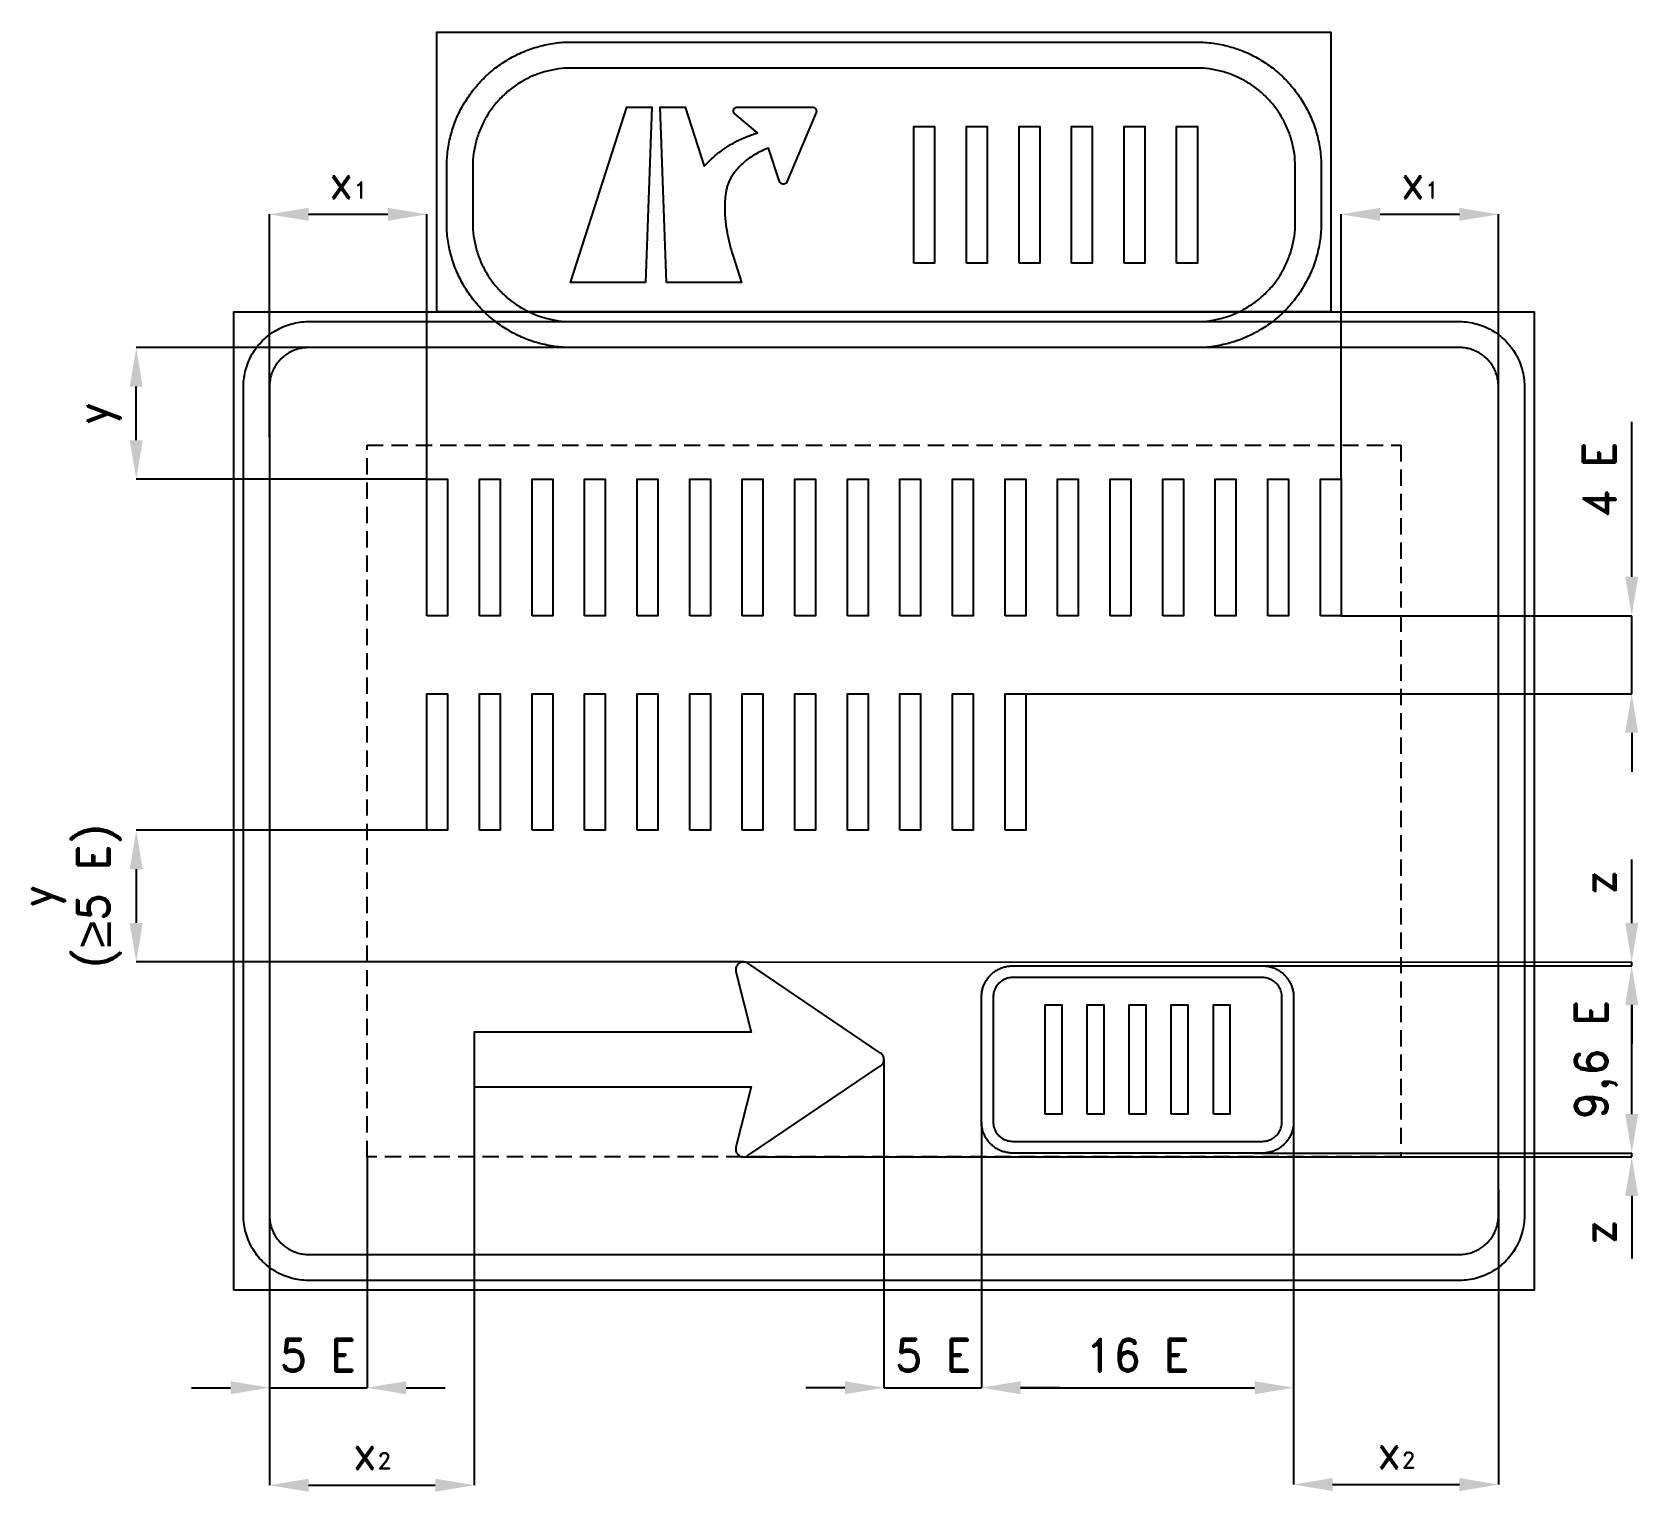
# Model space of a CAD drawing. Header units: millimetres. Extents: x -78 to 4891, y -237 to 4253.
import ezdxf

# ---------------------------------------------------------------- set-up
doc = ezdxf.new("R2010")
doc.units = ezdxf.units.MM
doc.header["$LTSCALE"] = 5
doc.linetypes.add('ČÁRKOVANÁX2', pattern=[1.5, 1, -0.5])
doc.layers.add('Kóty', color=2, linetype='Continuous')
doc.layers.add('Značka', color=7, linetype='Continuous')
doc.styles.get("Standard").update_dxf_attribs({"font": 'romand.shx', "height": 100})
doc.dimstyles.get("Standard").update_dxf_attribs({"dimtxt": 100, "dimasz": 120, "dimexe": 0.18, "dimexo": 0.0625, "dimgap": 50, "dimtad": 1, "dimdec": 0, "dimzin": 0, "dimdsep": 46, "dimtxsty": 'Standard', "dimcen": 0.09, "dimadec": 0, "dimazin": 0, "dimtfac": 1, "dimtdec": 0, "dimtofl": 0, "dimtmove": 0, "dimatfit": 3, "dimfxl": 1, "dimtolj": 1, "dimtzin": 0, "dimarcsym": 0})

msp = doc.modelspace()

# ---------------------------------------------------------------- texts
at = {"layer": 'Kóty', "char_height": 100, "attachment_point": 5}
for s, insert in [('\\A1;x{\\A0;\\H0.5x;1}', (893.8, 3792.6)), ('\\A1;x{\\A0;\\H0.5x;1}', (4189.7, 3792.6)), ('\\A1;5 E', (800.6, 182.6)), ('\\A1;5 E', (2693.4, 182.6))]:
    msp.add_mtext(s, dxfattribs=dict(at, insert=insert))
at = {"layer": 'Kóty', "char_height": 100, "attachment_point": 5, "rotation": 90}
for s, insert, width in [('\\A1;y', (126.4, 3080), 119.215), ('\\A1;y\\P({\\fArial|b0|i0|c238|p34;\\H1.08333x;≥\\Fromand|c238;\\H0.92308x;5 E)}', (42.9, 1595), 740.129), ('\\A1;z', (4741.7, 1636.7), 88.777)]:
    msp.add_mtext(s, dxfattribs=dict(at, insert=insert, width=width))
at = {"layer": 'Kóty', "insert": (4741.7, 561.3), "char_height": 100, "attachment_point": 5, "rotation": 90}
msp.add_mtext('\\A1;z', dxfattribs=at)
at = {"layer": 'Kóty', "char_height": 100, "attachment_point": 5}
for insert, width in [((4116.7, -115.4), 307.401), ((966.7, -117.3), 172.372)]:
    msp.add_mtext('\\A1;x{\\A0;\\H0.5x;2}', dxfattribs=dict(at, insert=insert, width=width))

# ---------------------------------------------------------------- blocks, each defined once
blk = doc.blocks.new('*D0')
at = {"layer": 'Defpoints', "color": 0, "transparency": 16777216}
for p in [(2841.7, 900.5), (3801.7, 900.5), (3801.7, 82.6)]:
    blk.add_point(p, dxfattribs=at)
at = {"layer": 'Kóty', "color": 0, "lineweight": -2, "transparency": 16777216}
for p, q in [((2841.7, 900.4), (2841.7, 82.4)), ((3801.7, 900.4), (3801.7, 82.4)), ((2961.7, 82.6), (3681.7, 82.6))]:
    blk.add_line(p, q, dxfattribs=at)
at = {"layer": 'Kóty', "color": 0, "transparency": 16777216}
for points in [[(2961.7, 102.6), (2961.7, 62.6), (2841.7, 82.6)], [(3681.7, 102.6), (3681.7, 62.6), (3801.7, 82.6)]]:
    blk.add_solid(points, dxfattribs=at)
at = {"layer": 'Kóty', "color": 0, "transparency": 16777216, "insert": (3321.7, 182.6), "char_height": 100, "attachment_point": 5}
blk.add_mtext('\\A1;16 E', dxfattribs=at)
blk = doc.blocks.new('*D1')
at = {"layer": 'Defpoints', "color": 0, "transparency": 16777216}
for p in [(3695.8, 1380.5), (4841.7, 1380.5), (3682.1, 804.5)]:
    blk.add_point(p, dxfattribs=at)
at = {"layer": 'Kóty', "color": 0, "lineweight": -2, "transparency": 16777216}
for p, q in [((3695.9, 1380.5), (4841.9, 1380.5)), ((4841.7, 924.5), (4841.7, 1260.5)), ((3682.1, 804.5), (4841.9, 804.5))]:
    blk.add_line(p, q, dxfattribs=at)
at = {"layer": 'Kóty', "color": 0, "transparency": 16777216}
for points in [[(4821.7, 1260.5), (4861.7, 1260.5), (4841.7, 1380.5)], [(4821.7, 924.5), (4861.7, 924.5), (4841.7, 804.5)]]:
    blk.add_solid(points, dxfattribs=at)
at = {"layer": 'Kóty', "color": 0, "transparency": 16777216, "insert": (4732.2, 1092.5), "char_height": 100, "attachment_point": 5, "rotation": 90}
blk.add_mtext('\\A1;9,6 E', dxfattribs=at)
blk = doc.blocks.new('*D2')
at = {"layer": 'Defpoints', "color": 0, "transparency": 16777216}
for p in [(3947.6, 2457.5), (4841.7, 2457.5), (2977.7, 2217.4)]:
    blk.add_point(p, dxfattribs=at)
at = {"layer": 'Kóty', "color": 0, "lineweight": -2, "transparency": 16777216}
for p, q in [((4841.7, 2577.5), (4841.7, 3054.6)), ((3947.7, 2457.5), (4841.9, 2457.5)), ((2977.8, 2217.4), (4841.9, 2217.4)), ((4841.7, 2097.4), (4841.7, 1977.4))]:
    blk.add_line(p, q, dxfattribs=at)
at = {"layer": 'Kóty', "color": 0, "transparency": 16777216}
for points in [[(4821.7, 2577.5), (4861.7, 2577.5), (4841.7, 2457.5)], [(4821.7, 2097.4), (4861.7, 2097.4), (4841.7, 2217.4)]]:
    blk.add_solid(points, dxfattribs=at)
at = {"layer": 'Kóty', "color": 0, "transparency": 16777216, "insert": (4741.7, 2876), "char_height": 100, "attachment_point": 5, "rotation": 90}
blk.add_mtext('\\A1;4 E', dxfattribs=at)

# ---------------------------------------------------------------- dimensions: what is measured, and where the dimension line sits
at = {"layer": 'Kóty'}
for base, p1, p2, text, picture, middle in [((4841.7, 2457.5), (2977.7, 2217.4), (3947.6, 2457.5), '4 E', '*D2', (4741.7, 2876)), ((4841.7, 1380.5), (3682.1, 804.5), (3695.8, 1380.5), '9,6 E', '*D1', (4732.2, 1092.5))]:
    dim = msp.add_linear_dim(base=base, p1=p1, p2=p2, angle=90, text=text, dimstyle='Standard', dxfattribs=at)
    dim.commit()
    dim.dimension.update_dxf_attribs({"geometry": picture, "text_midpoint": middle})
dim = msp.add_linear_dim(base=(3801.7, 82.6), p1=(2841.7, 900.5), p2=(3801.7, 900.5), text='16 E', dimstyle='Standard', dxfattribs=at)
dim.commit()
dim.dimension.update_dxf_attribs({"geometry": '*D0', "text_midpoint": (3321.7, 182.6)})

# ---------------------------------------------------------------- linework, layer by layer
at = {"layer": 'Kóty'}
for p, q in [((651.7, 3007.7), (651.7, 3692.8)), ((771.7, 3692.6), (1015.8, 3692.6)), ((1135.8, 2877.5), (1135.8, 3692.8)), ((3947.6, 2877.5), (3947.6, 3692.8)), ((4067.6, 3692.6), (4311.7, 3692.6)), ((4431.7, 2919.8), (4431.7, 3692.8)), ((861.3, 3282.6), (241.5, 3282.6)), ((241.7, 2997.4), (241.7, 3162.6)), ((1135.8, 2877.4), (241.5, 2877.4)), ((1135.8, 1797.5), (241.5, 1797.5)), ((4841.7, 1512.3), (4841.7, 1707.9)), ((241.7, 1677.5), (241.7, 1512.5)), ((2109.5, 1392.5), (241.5, 1392.5)), ((2109.8, 1392.5), (4841.9, 1392.3)), ((3690.7, 1380.5), (4841.9, 1380.5)), ((4841.7, 1260.5), (4841.7, 1140.5)), ((2541.7, 1092.1), (2541.7, 82.4)), ((4841.7, 924.5), (4841.7, 1044.5)), ((1281.7, 1008.4), (1281.7, -217.5)), ((2841.7, 900.5), (2841.7, 82.4)), ((3801.7, 900.4), (3801.7, -215.6)), ((3699.1, 804.5), (4841.9, 804.5)), ((651.7, 792.5), (651.7, 82.4)), ((651.7, 792.5), (651.7, -217.5)), ((951.7, 792.5), (951.7, 82.4)), ((2109.5, 792.6), (4841.9, 792.6)), ((4431.7, 690.9), (4431.7, -215.6)), ((4841.7, 672.6), (4841.7, 480.1)), ((411.7, 82.6), (531.7, 82.6)), ((1071.7, 82.6), (1191.7, 82.6)), ((2421.7, 82.6), (2301.7, 82.6)), ((3081.7, 82.6), (2961.7, 82.6)), ((771.7, -217.3), (1161.7, -217.3)), ((3921.7, -215.4), (4311.7, -215.4))]:
    msp.add_line(p, q, dxfattribs=at)
for points in [[(4842.1, 2217.4), (4841.7, 2457.5)], [(4841.7, 1380.5), (4841.7, 1392.3)], [(4841.7, 792.6), (4841.7, 804.5)], [(651.7, 82.4), (951.7, 82.6)], [(2541.7, 82.6), (2841.7, 82.6)]]:
    msp.add_lwpolyline(points, dxfattribs=at)
for points in [[(771.7, 3712.6), (771.7, 3672.6), (651.7, 3692.6)], [(1015.8, 3712.6), (1015.8, 3672.6), (1135.8, 3692.6)], [(4067.6, 3712.6), (4067.6, 3672.6), (3947.6, 3692.6)], [(4311.7, 3712.6), (4311.7, 3672.6), (4431.7, 3692.6)], [(221.7, 3162.6), (261.7, 3162.6), (241.7, 3282.6)], [(221.7, 2997.4), (261.7, 2997.4), (241.7, 2877.4)], [(221.7, 1677.5), (261.7, 1677.5), (241.7, 1797.5)], [(221.7, 1512.5), (261.7, 1512.5), (241.7, 1392.5)], [(4821.7, 1512.3), (4861.7, 1512.3), (4841.7, 1392.3)], [(4821.7, 1260.5), (4861.7, 1260.5), (4841.7, 1380.5)], [(4821.7, 924.5), (4861.7, 924.5), (4841.7, 804.5)], [(4821.7, 672.6), (4861.7, 672.6), (4841.7, 792.6)], [(531.7, 102.6), (531.7, 62.6), (651.7, 82.6)], [(1071.7, 102.6), (1071.7, 62.6), (951.7, 82.6)], [(2421.7, 102.6), (2421.7, 62.6), (2541.7, 82.6)], [(2961.7, 102.6), (2961.7, 62.6), (2841.7, 82.6)], [(771.7, -197.3), (771.7, -237.3), (651.7, -217.3)], [(1161.7, -197.3), (1161.7, -237.3), (1281.7, -217.3)], [(3921.7, -195.4), (3921.7, -235.4), (3801.7, -215.4)], [(4311.7, -195.4), (4311.7, -235.4), (4431.7, -215.4)]]:
    msp.add_solid(points, dxfattribs=at)
at = {"layer": 'Značka', "color": 3}
for points in [[(1166.7, 3392.6), (1166.7, 4252.6), (3916.7, 4252.6), (3916.7, 3392.6), (1166.7, 3392.6)], [(1808.2, 3482.6), (1577.8, 3482.6), (1750.6, 4022.6), (1828, 4022.6), (1808.2, 3482.6)], [(2633.8, 3542.6), (2633.8, 3962.6), (2697.4, 3962.6), (2697.4, 3542.6), (2633.8, 3542.6)], [(2795.4, 3542.6), (2795.4, 3962.6), (2859.1, 3962.6), (2859.1, 3542.6), (2795.4, 3542.6)], [(2957.1, 3542.6), (2957.1, 3962.6), (3020.7, 3962.6), (3020.7, 3542.6), (2957.1, 3542.6)], [(3118.7, 3542.6), (3118.7, 3962.6), (3182.4, 3962.6), (3182.4, 3542.6), (3118.7, 3542.6)], [(3280.4, 3542.6), (3280.4, 3962.6), (3344, 3962.6), (3344, 3542.6), (3280.4, 3542.6)], [(3442, 3542.6), (3442, 3962.6), (3505.7, 3962.6), (3505.7, 3542.6), (3442, 3542.6)]]:
    msp.add_lwpolyline(points, dxfattribs=at)
for points in [[(1581.7, 3282.6), (1580.2, 3282.6), (1578.7, 3282.6, -0.032183), (1529, 3286.1, -0.035444), (1480.1, 3296.3, -0.036272), (1432.9, 3312.2, -0.034421), (1388.4, 3334.7, -0.033721), (1346.9, 3362.4, -0.034084), (1309.5, 3395.4, -0.034213), (1276.4, 3432.7, -0.034232), (1248.8, 3474.2, -0.034043), (1226.5, 3518.8, -0.033413), (1210.4, 3566, -0.034125), (1200.1, 3614.9, -0.036746), (1196.7, 3664.6), (1196.7, 3666.1), (1196.7, 3667.6), (1196.7, 3837.6), (1196.7, 3839.1, -0.000687), (1196.7, 3840.6, -0.032181), (1200.2, 3890.4, -0.035443), (1210.4, 3939.2, -0.036268), (1226.3, 3986.5, -0.034421), (1248.8, 4031, -0.033723), (1276.5, 4072.5, -0.034083), (1309.5, 4109.9, -0.034212), (1346.9, 4142.9, -0.034226), (1388.4, 4170.5, -0.03404), (1432.9, 4192.8, -0.033417), (1480.1, 4209, -0.034127), (1529, 4219.3, -0.036746), (1578.7, 4222.6), (1580.2, 4222.6), (1581.7, 4222.6), (3501.7, 4222.6), (3503.2, 4222.6), (3504.7, 4222.6, -0.032183), (3554.5, 4219.1, -0.035444), (3603.3, 4209, -0.036274), (3650.6, 4193, -0.03442), (3695.1, 4170.5, -0.033722), (3736.6, 4142.9, -0.03408), (3774, 4109.9, -0.034216), (3807, 4072.5, -0.034228), (3834.6, 4031, -0.034039), (3856.9, 3986.4, -0.033416), (3873.1, 3939.2, -0.034126), (3883.4, 3890.3, -0.036746), (3886.7, 3840.6), (3886.7, 3839.1), (3886.7, 3837.6), (3886.7, 3667.6), (3886.7, 3666.1), (3886.7, 3664.6, -0.032183), (3883.2, 3614.9, -0.035444), (3873.1, 3566, -0.036274), (3857.1, 3518.8, -0.03442), (3834.6, 3474.2, -0.033722), (3807, 3432.7, -0.03408), (3774, 3395.4, -0.034216), (3736.6, 3362.3, -0.034228), (3695.1, 3334.7, -0.034039), (3650.5, 3312.4, -0.033416), (3603.3, 3296.3, -0.034126), (3554.4, 3285.9, -0.036746), (3504.7, 3282.6), (3503.2, 3282.6), (3501.7, 3282.6), (1581.7, 3282.6)], [(1581.7, 3362.6), (3501.7, 3362.6), (3502.9, 3362.6), (3504.1, 3362.6, 0.032184), (3543.5, 3365.4, 0.035444), (3582.2, 3373.4, 0.036278), (3619.6, 3386.1, 0.034427), (3654.9, 3403.9, 0.033725), (3687.8, 3425.8, 0.034084), (3717.4, 3451.9, 0.034208), (3743.6, 3481.5, 0.034229), (3765.5, 3514.4, 0.034043), (3783.1, 3549.7, 0.033418), (3795.9, 3587.1, 0.034132), (3804.1, 3625.9, 0.036746), (3806.7, 3665.2), (3806.7, 3666.4), (3806.7, 3667.6), (3806.7, 3837.6), (3806.7, 3838.8), (3806.7, 3840, 0.032184), (3804, 3879.4, 0.035444), (3795.9, 3918.1, 0.036278), (3783.3, 3955.5, 0.034427), (3765.5, 3990.8, 0.033725), (3743.5, 4023.7, 0.034084), (3717.4, 4053.3, 0.034208), (3687.8, 4079.5, 0.034229), (3654.9, 4101.4, 0.034043), (3619.6, 4119, 0.033418), (3582.2, 4131.8, 0.034132), (3543.5, 4140, 0.036746), (3504.1, 4142.6), (3502.9, 4142.6), (3501.7, 4142.6), (1581.7, 4142.6), (1580.5, 4142.6), (1579.3, 4142.6, 0.032184), (1539.9, 4139.8, 0.035444), (1501.2, 4131.8, 0.036276), (1463.8, 4119.2, 0.034425), (1428.5, 4101.4, 0.033722), (1395.7, 4079.4, 0.034083), (1366.1, 4053.3, 0.034208), (1339.9, 4023.7, 0.034229), (1318, 3990.8, 0.034042), (1300.3, 3955.5, 0.033414), (1287.5, 3918.1, 0.034126), (1279.4, 3879.4, 0.036744), (1276.7, 3840, 0.000815), (1276.7, 3838.8), (1276.7, 3837.6), (1276.7, 3667.6), (1276.7, 3666.4), (1276.7, 3665.2, 0.032181), (1279.5, 3625.8, 0.035445), (1287.5, 3587.1, 0.036268), (1300.2, 3549.7, 0.034423), (1318, 3514.4, 0.033725), (1339.9, 3481.6, 0.034087), (1366.1, 3451.9, 0.034209), (1395.7, 3425.8, 0.034227), (1428.5, 3403.9, 0.034045), (1463.8, 3386.2, 0.033417), (1501.2, 3373.4, 0.034133), (1540, 3365.3, 0.036747), (1579.3, 3362.6), (1580.5, 3362.6), (1581.7, 3362.6)], [(1873, 3482.6), (1853.2, 4022.6), (1930.6, 4022.6), (1988.8, 3840.6), (1990.8, 3842.8), (1992.8, 3845, -0.014805), (2007.3, 3859.5, -0.015514), (2022.6, 3873.1, -0.014799), (2037.8, 3885.3, -0.014238), (2053.7, 3896.6, -0.014095), (2070.1, 3907, -0.014422), (2087.1, 3916.5, -0.011449), (2101.1, 3923.5), (2115.3, 3929.8, -0.012099), (2130.8, 3935.9, -0.0135), (2146.5, 3941.2), (2149.3, 3942.1), (2152.2, 3942.9), (2082.6, 4001.3), (2082.5, 4001.4), (2082.4, 4001.5), (2081.6, 4002.3), (2080.9, 4003.1), (2080.4, 4004), (2079.9, 4004.9), (2079.4, 4005.8), (2079.1, 4006.8), (2078.9, 4007.6), (2078.7, 4008.4), (2078.6, 4009.3), (2078.5, 4010.1), (2078.5, 4010.3), (2078.5, 4010.4, -0.001613), (2078.5, 4010.7), (2078.5, 4011), (2078.6, 4011.6), (2078.6, 4012.2, -0.029709), (2078.9, 4013.6), (2079.4, 4015), (2080.2, 4016.7), (2081.3, 4018.2), (2082.6, 4019.6), (2084.1, 4020.7), (2085.4, 4021.4), (2086.8, 4022), (2088.4, 4022.4), (2090.1, 4022.6), (2090.4, 4022.6), (2090.7, 4022.6), (2321.6, 4022.6), (2321.9, 4022.6), (2322.2, 4022.6), (2324.2, 4022.3), (2326.1, 4021.7), (2327.8, 4020.9), (2329.4, 4019.8), (2330.7, 4018.5), (2331.8, 4017), (2332.6, 4015.7), (2333.1, 4014.3, -0.041563), (2333.6, 4012.4, -0.045508), (2333.8, 4010.4, -0.013066), (2333.7, 4009.9), (2333.7, 4009.3), (2333.6, 4008.8), (2333.6, 4008.3), (2333.5, 4007.9), (2333.4, 4007.4), (2333.3, 4007), (2333.2, 4006.6), (2333, 4006.2), (2332.9, 4005.9), (2332.8, 4005.8), (2332.8, 4005.7), (2243.4, 3792.9), (2243.3, 3792.7), (2243.2, 3792.5), (2242.5, 3791.1), (2241.6, 3789.9), (2240.7, 3788.8), (2239.6, 3787.9), (2238.4, 3787.1), (2237.2, 3786.5), (2236.1, 3786.1), (2235, 3785.7), (2233.8, 3785.5), (2232.6, 3785.4), (2232.4, 3785.4), (2232.2, 3785.4), (2231.9, 3785.4), (2231.7, 3785.4), (2231.2, 3785.4), (2230.8, 3785.5), (2229.6, 3785.7), (2228.5, 3785.9), (2227.1, 3786.5), (2225.8, 3787.2), (2224.6, 3788), (2223.5, 3789), (2222.7, 3789.9), (2222, 3790.9), (2221.3, 3792), (2220.8, 3793.2), (2220.7, 3793.5), (2220.6, 3793.7), (2186.3, 3896.2), (2183.2, 3895.1), (2180.2, 3893.9, 0.022523), (2160, 3885, 0.024415), (2140.6, 3874.3, 0.023303), (2124, 3863.1, 0.023924), (2108.5, 3850.5, 0.024395), (2095, 3837.4, 0.02782), (2082.9, 3822.9, 0.022811), (2074.8, 3811.3, 0.023877), (2067.8, 3798.9, 0.027905), (2062, 3785.9, 0.035322), (2057.9, 3772.2), (2057.3, 3769.8), (2056.8, 3767.4), (2056.5, 3765.4), (2056, 3763), (2055.6, 3760.5, 0.020213), (2053.1, 3742.1, 0.017011), (2052.1, 3723.6, 0.015135), (2052, 3704, 0.012811), (2053.1, 3684.5, 0.012179), (2055.1, 3663.5, 0.011442), (2058.2, 3642.6, 0.008901), (2061.4, 3625.2, 0.008026), (2065.2, 3607.8, 0.00886), (2069.9, 3589, 0.009903), (2075.4, 3570.3), (2076.4, 3566.9), (2077.4, 3563.6), (2103.4, 3482.6), (1873, 3482.6)]]:
    msp.add_lwpolyline(points, format="xyb", dxfattribs=at)
at = {"layer": 'Značka', "color": 5}
for points in [[(541.7, 382.6), (541.7, 3392.6), (4541.7, 3392.6), (4541.7, 382.6), (541.7, 382.6)], [(1135.8, 2457.5), (1135.8, 2877.4), (1199.5, 2877.4), (1199.5, 2457.5), (1135.8, 2457.5)], [(1297.5, 2457.5), (1297.5, 2877.4), (1361.1, 2877.4), (1361.1, 2457.5), (1297.5, 2457.5)], [(1459.1, 2457.5), (1459.1, 2877.4), (1522.8, 2877.4), (1522.8, 2457.5), (1459.1, 2457.5)], [(1620.8, 2457.5), (1620.8, 2877.4), (1684.4, 2877.4), (1684.4, 2457.5), (1620.8, 2457.5)], [(1782.4, 2457.5), (1782.4, 2877.4), (1846.1, 2877.4), (1846.1, 2457.5), (1782.4, 2457.5)], [(1944.1, 2457.5), (1944.1, 2877.4), (2007.8, 2877.4), (2007.8, 2457.5), (1944.1, 2457.5)], [(2105.8, 2457.5), (2105.8, 2877.4), (2169.4, 2877.4), (2169.4, 2457.5), (2105.8, 2457.5)], [(2267.4, 2457.5), (2267.4, 2877.4), (2331.1, 2877.4), (2331.1, 2457.5), (2267.4, 2457.5)], [(2429.1, 2457.5), (2429.1, 2877.4), (2492.7, 2877.4), (2492.7, 2457.5), (2429.1, 2457.5)], [(2590.7, 2457.5), (2590.7, 2877.4), (2654.4, 2877.4), (2654.4, 2457.5), (2590.7, 2457.5)], [(2752.4, 2457.5), (2752.4, 2877.4), (2816, 2877.4), (2816, 2457.5), (2752.4, 2457.5)], [(2914, 2457.5), (2914, 2877.4), (2977.7, 2877.4), (2977.7, 2457.5), (2914, 2457.5)], [(3075.7, 2457.5), (3075.7, 2877.4), (3139.4, 2877.4), (3139.4, 2457.5), (3075.7, 2457.5)], [(3237.4, 2457.5), (3237.4, 2877.4), (3301, 2877.4), (3301, 2457.5), (3237.4, 2457.5)], [(3399, 2457.5), (3399, 2877.4), (3462.7, 2877.4), (3462.7, 2457.5), (3399, 2457.5)], [(3560.7, 2457.5), (3560.7, 2877.4), (3624.3, 2877.4), (3624.3, 2457.5), (3560.7, 2457.5)], [(3722.3, 2457.5), (3722.3, 2877.4), (3786, 2877.4), (3786, 2457.5), (3722.3, 2457.5)], [(3884, 2457.5), (3884, 2877.4), (3947.6, 2877.4), (3947.6, 2457.5), (3884, 2457.5)], [(1135.8, 1797.5), (1135.8, 2217.4), (1199.5, 2217.4), (1199.5, 1797.5), (1135.8, 1797.5)], [(1297.5, 1797.5), (1297.5, 2217.4), (1361.1, 2217.4), (1361.1, 1797.5), (1297.5, 1797.5)], [(1459.1, 1797.5), (1459.1, 2217.4), (1522.8, 2217.4), (1522.8, 1797.5), (1459.1, 1797.5)], [(1620.8, 1797.5), (1620.8, 2217.4), (1684.4, 2217.4), (1684.4, 1797.5), (1620.8, 1797.5)], [(1782.4, 1797.5), (1782.4, 2217.4), (1846.1, 2217.4), (1846.1, 1797.5), (1782.4, 1797.5)], [(1944.1, 1797.5), (1944.1, 2217.4), (2007.8, 2217.4), (2007.8, 1797.5), (1944.1, 1797.5)], [(2105.8, 1797.5), (2105.8, 2217.4), (2169.4, 2217.4), (2169.4, 1797.5), (2105.8, 1797.5)], [(2267.4, 1797.5), (2267.4, 2217.4), (2331.1, 2217.4), (2331.1, 1797.5), (2267.4, 1797.5)], [(2429.1, 1797.5), (2429.1, 2217.4), (2492.7, 2217.4), (2492.7, 1797.5), (2429.1, 1797.5)], [(2590.7, 1797.5), (2590.7, 2217.4), (2654.4, 2217.4), (2654.4, 1797.5), (2590.7, 1797.5)], [(2752.4, 1797.5), (2752.4, 2217.4), (2816, 2217.4), (2816, 1797.5), (2752.4, 1797.5)], [(2914, 1797.5), (2914, 2217.4), (2977.7, 2217.4), (2977.7, 1797.5), (2914, 1797.5)], [(3037.6, 924.5), (3037.6, 1260.4), (3088.5, 1260.4), (3088.5, 924.5), (3037.6, 924.5)], [(3166.9, 924.5), (3166.9, 1260.4), (3217.9, 1260.4), (3217.9, 924.5), (3166.9, 924.5)], [(3296.3, 924.5), (3296.3, 1260.4), (3347.2, 1260.4), (3347.2, 924.5), (3296.3, 924.5)], [(3425.6, 924.5), (3425.6, 1260.4), (3476.5, 1260.4), (3476.5, 924.5), (3425.6, 924.5)], [(3554.9, 924.5), (3554.9, 1260.4), (3605.8, 1260.4), (3605.8, 924.5), (3554.9, 924.5)]]:
    msp.add_lwpolyline(points, dxfattribs=at)
for points in [[(771.7, 412.6), (770.9, 412.6), (770.2, 412.6, -0.03218), (744.3, 414.4, -0.035443), (719, 419.7, -0.036267), (694.4, 428, -0.03442), (671.3, 439.7, -0.033721), (649.7, 454, -0.034085), (630.3, 471.2, -0.034209), (613.1, 490.6, -0.034229), (598.8, 512.2, -0.034044), (587.2, 535.3, -0.033412), (578.8, 559.8, -0.034127), (573.5, 585.2, -0.036745), (571.7, 611), (571.7, 611.8), (571.7, 612.6), (571.7, 3162.6), (571.7, 3163.4), (571.7, 3164.2, -0.03218), (573.5, 3190, -0.035441), (578.8, 3215.4, -0.03627), (587.1, 3239.9, -0.034417), (598.8, 3263.1, -0.033719), (613.2, 3284.6, -0.034077), (630.3, 3304, -0.034208), (649.7, 3321.2, -0.034227), (671.3, 3335.6, -0.034051), (694.4, 3347.1, -0.033416), (719, 3355.5, -0.034129), (744.3, 3360.9, -0.036746), (770.2, 3362.6), (770.9, 3362.6), (771.7, 3362.6), (4311.7, 3362.6), (4312.5, 3362.6), (4313.3, 3362.6, -0.032179), (4339.1, 3360.8, -0.035449), (4364.5, 3355.5, -0.036285), (4389, 3347.2, -0.03442), (4412.2, 3335.6, -0.033728), (4433.7, 3321.2, -0.034072), (4453.1, 3304, -0.034214), (4470.3, 3284.6, -0.034225), (4484.7, 3263.1, -0.034047), (4496.3, 3239.9, -0.033416), (4504.6, 3215.4, -0.034127), (4510, 3190, -0.036746), (4511.7, 3164.2), (4511.7, 3163.4), (4511.7, 3162.6), (4511.7, 612.6), (4511.7, 611.8), (4511.7, 611, -0.032179), (4509.9, 585.2, -0.035451), (4504.6, 559.8, -0.036282), (4496.3, 535.3, -0.034423), (4484.7, 512.2, -0.033731), (4470.3, 490.6, -0.034079), (4453.1, 471.2, -0.034215), (4433.7, 454, -0.034227), (4412.2, 439.7, -0.03404), (4389, 428.1, -0.033412), (4364.5, 419.7, -0.034125), (4339.1, 414.3, -0.036745), (4313.3, 412.6), (4312.5, 412.6), (4311.7, 412.6), (771.7, 412.6)], [(771.7, 492.6), (4311.7, 492.6), (4312.2, 492.6), (4312.7, 492.6, 0.03218), (4328.2, 493.7, 0.035446), (4343.4, 496.9, 0.036272), (4358.1, 501.8, 0.034415), (4372, 508.8, 0.03371), (4384.9, 517.5, 0.034081), (4396.6, 527.8, 0.03421), (4406.9, 539.4, 0.03423), (4415.5, 552.3, 0.034026), (4422.4, 566.2, 0.033416), (4427.5, 580.9, 0.034113), (4430.7, 596.2, 0.036749), (4431.7, 611.7), (4431.7, 612.1), (4431.7, 612.6), (4431.7, 3162.6), (4431.7, 3163.1), (4431.7, 3163.6, 0.03218), (4430.6, 3179.1, 0.035459), (4427.5, 3194.3, 0.036272), (4422.5, 3209, 0.034417), (4415.5, 3222.9, 0.03372), (4406.9, 3235.8, 0.034076), (4396.6, 3247.5, 0.034204), (4384.9, 3257.8, 0.034215), (4372, 3266.4, 0.03402), (4358.1, 3273.3, 0.033415), (4343.4, 3278.4, 0.034111), (4328.2, 3281.6, 0.036748), (4312.7, 3282.6), (4312.2, 3282.6), (4311.7, 3282.6), (771.7, 3282.6), (771.3, 3282.6), (770.8, 3282.6, 0.032179), (755.3, 3281.5, 0.035457), (740.1, 3278.4, 0.036267), (725.3, 3273.4, 0.034424), (711.5, 3266.4, 0.033731), (698.5, 3257.8, 0.034079), (686.9, 3247.5, 0.034202), (676.6, 3235.8, 0.034216), (668, 3222.9, 0.034038), (661, 3209, 0.033412), (656, 3194.3, 0.034124), (652.8, 3179, 0.036744), (651.7, 3163.6), (651.7, 3163.1), (651.7, 3162.6), (651.7, 612.6), (651.7, 612.1), (651.7, 611.7, 0.03218), (652.8, 596.2, 0.035444), (656, 580.9, 0.036267), (661, 566.2, 0.034421), (668, 552.3, 0.033721), (676.6, 539.4, 0.034084), (686.9, 527.8, 0.034209), (698.5, 517.5, 0.03423), (711.5, 508.8, 0.034044), (725.3, 501.9, 0.033413), (740.1, 496.9, 0.034127), (755.3, 493.6, 0.036744), (770.8, 492.6), (771.3, 492.6), (771.7, 492.6)], [(1281.7, 1008.5), (2133.7, 1008.5), (2086.5, 822.4), (2086.2, 821.2), (2086, 820.1, 0.051477), (2085.7, 815.5, 0.051578), (2086.4, 810.9, 0.064179), (2088.4, 805.5, 0.064121), (2091.6, 800.7, 0.064004), (2095.9, 796.8, 0.063894), (2101, 794.1, 0.063538), (2106.6, 792.6, 0.062359), (2112.4, 792.6, 0.051637), (2117, 793.5, 0.056318), (2121.2, 795.4), (2122.2, 796), (2123.2, 796.6), (2531.2, 1072.6), (2532.1, 1073.3), (2533, 1074, 0.052018), (2536.4, 1077.3, 0.052144), (2538.9, 1081.2, 0.064842), (2541.1, 1086.7, 0.065054), (2541.7, 1092.5, 0.064739), (2541, 1098.3, 0.063125), (2538.9, 1103.7, 0.052123), (2536.4, 1107.7, 0.056942), (2533, 1110.9), (2532.1, 1111.7), (2531.2, 1112.3), (2123.2, 1388.3), (2122.2, 1389), (2121.2, 1389.5, 0.051468), (2117, 1391.4, 0.051589), (2112.4, 1392.3, 0.064182), (2106.6, 1392.3, 0.06413), (2101, 1390.8, 0.063999), (2095.9, 1388.1, 0.06387), (2091.6, 1384.2, 0.063537), (2088.4, 1379.5, 0.062345), (2086.4, 1374, 0.051607), (2085.7, 1369.4, 0.056312), (2086, 1364.8), (2086.2, 1363.7), (2086.5, 1362.6), (2133.7, 1176.5), (1281.7, 1176.5), (1281.7, 1008.5)], [(2937.7, 804.5), (2937.3, 804.5), (2937, 804.5, -0.032177), (2924.6, 805.3, -0.035443), (2912.4, 807.9, -0.036272), (2900.6, 811.8, -0.034411), (2889.5, 817.4, -0.033724), (2879.2, 824.3, -0.03409), (2869.8, 832.6, -0.034209), (2861.6, 841.9, -0.034237), (2854.7, 852.2, -0.034054), (2849.2, 863.4, -0.033439), (2845.1, 875.1, -0.034121), (2842.6, 887.3, -0.036753), (2841.7, 899.7), (2841.7, 900.1), (2841.7, 900.5), (2841.7, 1284.5), (2841.7, 1284.8), (2841.7, 1285.2, -0.032183), (2842.6, 1297.6, -0.035466), (2845.1, 1309.8, -0.03626), (2849.1, 1321.6, -0.03443), (2854.7, 1332.7, -0.03371), (2861.6, 1343, -0.034068), (2869.8, 1352.3, -0.034214), (2879.2, 1360.6, -0.034226), (2889.5, 1367.5, -0.034042), (2900.6, 1373, -0.033412), (2912.4, 1377.1, -0.034126), (2924.6, 1379.6, -0.036739), (2937, 1380.5), (2937.3, 1380.5), (2937.7, 1380.5), (3705.7, 1380.5), (3706.1, 1380.5), (3706.5, 1380.5, -0.032182), (3718.9, 1379.6, -0.035443), (3731.1, 1377.1, -0.036267), (3742.8, 1373.1, -0.034411), (3753.9, 1367.5, -0.033724), (3764.3, 1360.6, -0.034092), (3773.6, 1352.3, -0.034211), (3781.8, 1343, -0.034235), (3788.7, 1332.7, -0.034053), (3794.3, 1321.6, -0.03344), (3798.3, 1309.8, -0.034121), (3800.9, 1297.6, -0.036753), (3801.7, 1285.2), (3801.7, 1284.8), (3801.7, 1284.5), (3801.7, 900.5), (3801.7, 900.1), (3801.7, 899.7, -0.032183), (3800.9, 887.3, -0.035465), (3798.3, 875.1, -0.036259), (3794.3, 863.3, -0.034431), (3788.7, 852.2, -0.03371), (3781.8, 841.9, -0.034069), (3773.6, 832.6, -0.034216), (3764.3, 824.3, -0.03423), (3753.9, 817.4, -0.034049), (3742.8, 811.9, -0.033414), (3731.1, 807.9, -0.034126), (3718.9, 805.3, -0.036743), (3706.5, 804.5), (3706.1, 804.5), (3705.7, 804.5), (2937.7, 804.5)], [(2937.7, 804.5), (2937.3, 804.5), (2937, 804.5, -0.032177), (2924.6, 805.3, -0.035443), (2912.4, 807.9, -0.036272), (2900.6, 811.8, -0.034411), (2889.5, 817.4, -0.033724), (2879.2, 824.3, -0.03409), (2869.8, 832.6, -0.034209), (2861.6, 841.9, -0.034237), (2854.7, 852.2, -0.034054), (2849.2, 863.4, -0.033439), (2845.1, 875.1, -0.034121), (2842.6, 887.3, -0.036753), (2841.7, 899.7), (2841.7, 900.1), (2841.7, 900.5), (2841.7, 1284.5), (2841.7, 1284.8), (2841.7, 1285.2, -0.032183), (2842.6, 1297.6, -0.035466), (2845.1, 1309.8, -0.03626), (2849.1, 1321.6, -0.03443), (2854.7, 1332.7, -0.03371), (2861.6, 1343, -0.034068), (2869.8, 1352.3, -0.034214), (2879.2, 1360.6, -0.034226), (2889.5, 1367.5, -0.034042), (2900.6, 1373, -0.033412), (2912.4, 1377.1, -0.034126), (2924.6, 1379.6, -0.036739), (2937, 1380.5), (2937.3, 1380.5), (2937.7, 1380.5), (3705.7, 1380.5), (3706.1, 1380.5), (3706.5, 1380.5, -0.032182), (3718.9, 1379.6, -0.035443), (3731.1, 1377.1, -0.036267), (3742.8, 1373.1, -0.034411), (3753.9, 1367.5, -0.033724), (3764.3, 1360.6, -0.034092), (3773.6, 1352.3, -0.034211), (3781.8, 1343, -0.034235), (3788.7, 1332.7, -0.034053), (3794.3, 1321.6, -0.03344), (3798.3, 1309.8, -0.034121), (3800.9, 1297.6, -0.036753), (3801.7, 1285.2), (3801.7, 1284.8), (3801.7, 1284.5), (3801.7, 900.5), (3801.7, 900.1), (3801.7, 899.7, -0.032183), (3800.9, 887.3, -0.035465), (3798.3, 875.1, -0.036259), (3794.3, 863.3, -0.034431), (3788.7, 852.2, -0.03371), (3781.8, 841.9, -0.034069), (3773.6, 832.6, -0.034216), (3764.3, 824.3, -0.03423), (3753.9, 817.4, -0.034049), (3742.8, 811.9, -0.033414), (3731.1, 807.9, -0.034126), (3718.9, 805.3, -0.036743), (3706.5, 804.5), (3706.1, 804.5), (3705.7, 804.5), (2937.7, 804.5)], [(2937.7, 840.5), (3705.7, 840.5), (3706, 840.5), (3706.2, 840.5, 0.032172), (3713.9, 841, 0.035445), (3721.6, 842.6, 0.036257), (3728.9, 845.1, 0.034404), (3735.9, 848.6, 0.03371), (3742.3, 852.9, 0.034092), (3748.2, 858, 0.034186), (3753.3, 863.9, 0.034243), (3757.6, 870.3, 0.034027), (3761.1, 877.3, 0.03337), (3763.6, 884.6), (3765.2, 892.2, 0.03678), (3765.7, 900), (3765.7, 900.2), (3765.7, 900.5), (3765.7, 1284.5), (3765.7, 1284.7), (3765.7, 1284.9, 0.03221), (3765.2, 1292.7, 0.035397), (3763.6, 1300.3, 0.036249), (3761.1, 1307.7, 0.034421), (3757.6, 1314.6, 0.033716), (3753.3, 1321.1, 0.034081), (3748.2, 1326.9, 0.034203), (3742.3, 1332, 0.034248), (3735.9, 1336.3, 0.034034), (3728.9, 1339.8, 0.033412), (3721.6, 1342.3, 0.034129), (3713.9, 1343.9, 0.03675), (3706.2, 1344.5), (3706, 1344.5), (3705.7, 1344.5), (2937.7, 1344.5), (2937.5, 1344.5), (2937.3, 1344.5, 0.032168), (2929.5, 1343.9, 0.035445), (2921.9, 1342.3, 0.036261), (2914.5, 1339.8, 0.034418), (2907.6, 1336.3, 0.033714), (2901.1, 1332, 0.034086), (2895.3, 1326.9, 0.034186), (2890.1, 1321.1, 0.034237), (2885.8, 1314.6, 0.034023), (2882.4, 1307.7, 0.033373), (2879.9, 1300.3, 0.034145), (2878.2, 1292.7, 0.03678), (2877.7, 1284.9), (2877.7, 1284.7), (2877.7, 1284.5), (2877.7, 900.5), (2877.7, 900.2), (2877.7, 900, 0.032211), (2878.3, 892.2, 0.035396), (2879.9, 884.6, 0.03625), (2882.3, 877.3, 0.034423), (2885.8, 870.3, 0.03372), (2890.2, 863.9, 0.034078), (2895.3, 858, 0.0342), (2901.1, 852.9, 0.034242), (2907.6, 848.6, 0.034037), (2914.5, 845.1, 0.033412), (2921.9, 842.6, 0.034137), (2929.5, 841, 0.036746), (2937.3, 840.5), (2937.5, 840.5), (2937.7, 840.5)]]:
    msp.add_lwpolyline(points, format="xyb", dxfattribs=at)
at = {"layer": 'Značka', "color": 6, "linetype": 'ČÁRKOVANÁX2', "ltscale": 10}
msp.add_lwpolyline([(951.7, 792.6), (951.7, 2982.6), (4131.7, 2982.6), (4131.7, 792.6), (951.7, 792.6)], dxfattribs=at)

msp.set_redraw_order([(e.dxf.handle, doc.entitydb.next_handle()) for e in msp.query("TEXT MTEXT ATTDEF DIMENSION ARC_DIMENSION")])  # texts and dimensions are drawn at this point

doc.saveas('drawing.dxf')
